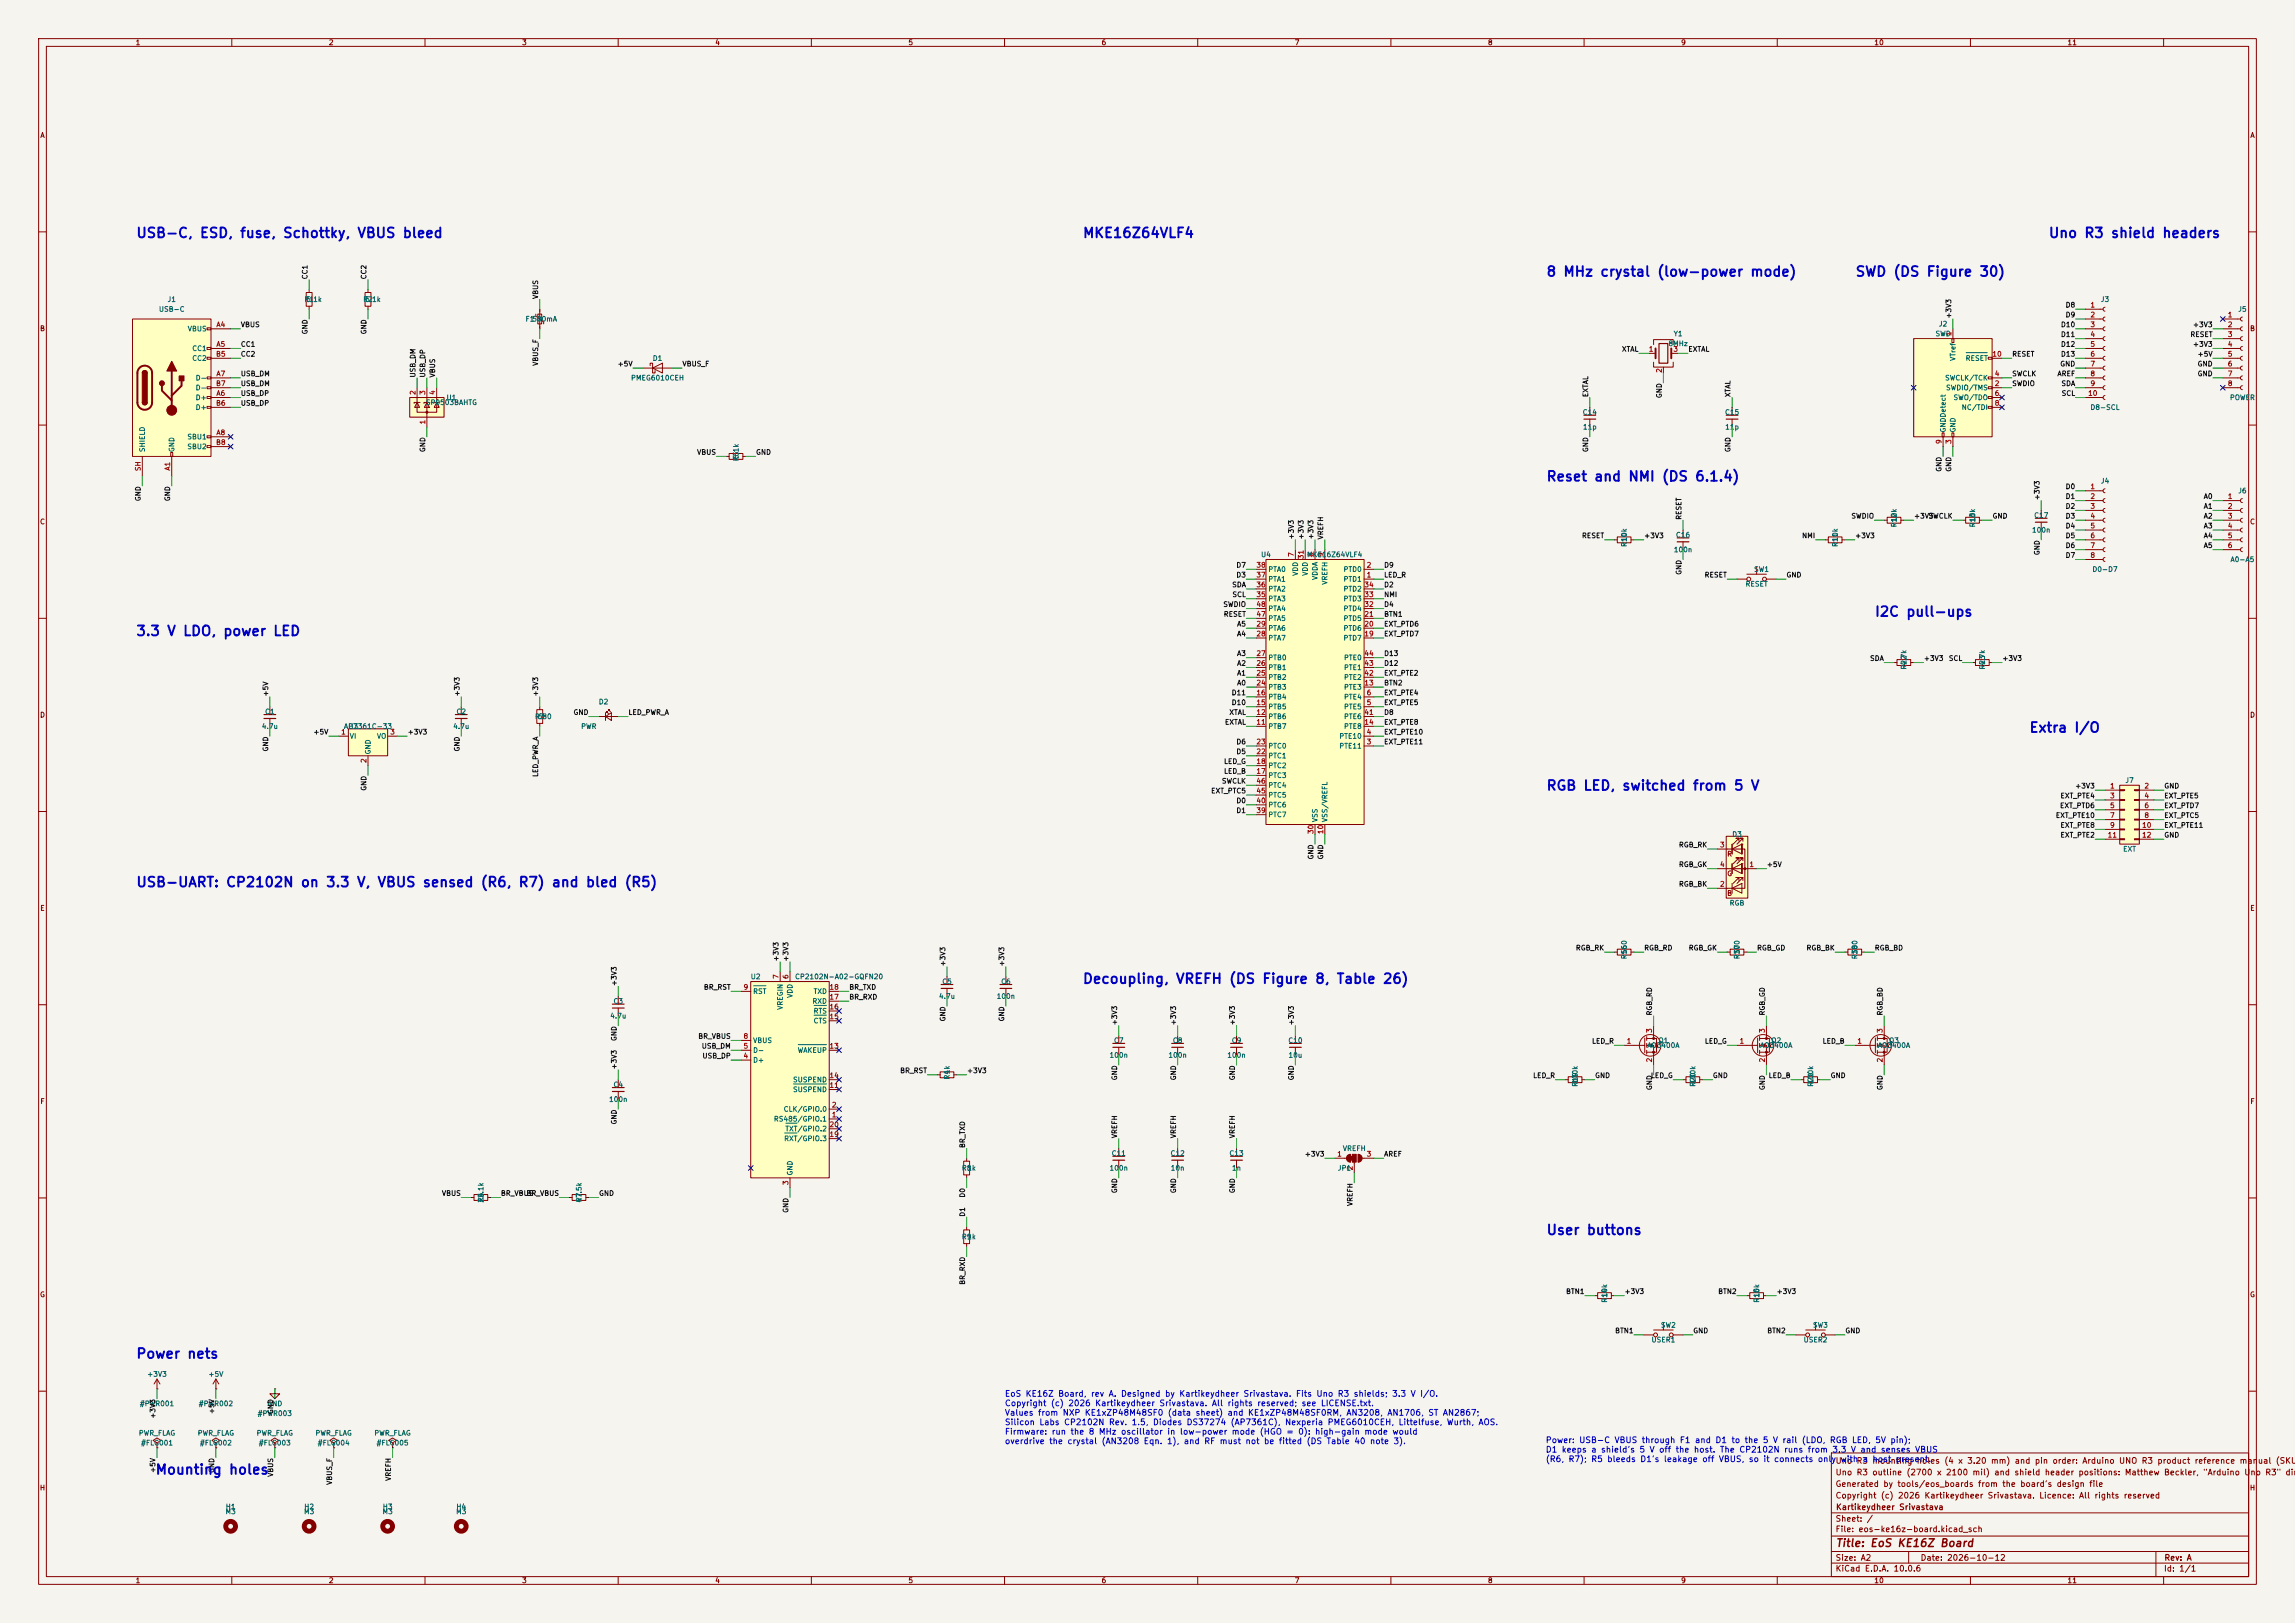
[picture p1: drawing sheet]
<svg xmlns="http://www.w3.org/2000/svg" width="594mm" height="420mm" viewBox="0 0 594 420" stroke-linecap="round" stroke-linejoin="round" font-family="sans-serif">
<defs><g id="words">
<g font-size="2.5" fill="#0000c2">
<text x="35.1" y="62.2">USB-C, ESD, fuse, Schottky, VBUS bleed</text>
<text x="280.1" y="62.2">MKE16Z64VLF4</text>
<text x="530.1" y="62.2">Uno R3 shield headers</text>
<text x="400.1" y="72.2">8 MHz crystal (low-power mode)</text>
<text x="480.1" y="72.2">SWD (DS Figure 30)</text>
<text x="400.1" y="125.2">Reset and NMI (DS 6.1.4)</text>
<text x="485.1" y="160.2">I2C pull-ups</text>
<text x="35.1" y="165.2">3.3 V LDO, power LED</text>
<text x="525.1" y="190.2">Extra I/O</text>
<text x="400.1" y="205.2">RGB LED, switched from 5 V</text>
<text x="35.1" y="230.2">USB-UART: CP2102N on 3.3 V, VBUS sensed (R6, R7) and bled (R5)</text>
<text x="280.1" y="255.2">Decoupling, VREFH (DS Figure 8, Table 26)</text>
<text x="400.1" y="320.2">User buttons</text>
<text x="35.1" y="352.2">Power nets</text>
<text x="40.1" y="382.2">Mounting holes</text>
</g>
<text font-size="2" fill="#840000" x="475" y="400.8">Title: EoS KE16Z Board</text>
<g font-size="1.5" fill="#0000c2">
<text x="259.9" y="361.8">EoS KE16Z Board, rev A. Designed by Kartikeydheer Srivastava. Fits Uno R3 shields; 3.3 V I/O.</text>
<text x="259.9" y="364.3">Copyright (c) 2026 Kartikeydheer Srivastava. All rights reserved; see LICENSE.txt.</text>
<text x="259.9" y="366.7">Values from NXP KE1xZP48M48SF0 (data sheet) and KE1xZP48M48SF0RM, AN3208, AN1706, ST AN2867;</text>
<text x="259.9" y="369.2">Silicon Labs CP2102N Rev. 1.5, Diodes DS37274 (AP7361C), Nexperia PMEG6010CEH, Littelfuse, Wurth, AOS.</text>
<text x="259.9" y="371.6">Firmware: run the 8 MHz oscillator in low-power mode (HGO = 0): high-gain mode would</text>
<text x="259.9" y="374.1">overdrive the crystal (AN3208 Eqn. 1), and RF must not be fitted (DS Table 40 note 3).</text>
<text x="399.9" y="373.8">Power: USB-C VBUS through F1 and D1 to the 5 V rail (LDO, RGB LED, 5V pin);</text>
<text x="399.9" y="376.3">D1 keeps a shield's 5 V off the host. The CP2102N runs from</text>
<text x="474.1" y="376.3">3.3 V and senses VBUS</text>
<text x="399.9" y="378.7">(R6, R7); R5 bleeds D1's leakage off VBUS, so it connects only with a host present.</text>
</g>
<g font-size="1.5" fill="#840000">
<text x="475" y="382.1">Uno R3 outline (2700 x 2100 mil) and shield header positions: Matthew Beckler, &quot;Arduino Uno R3&quot; dim</text>
<text x="475" y="379.1">Uno R3 mounting holes (4 x 3.20 mm) and pin order: Arduino UNO R3 product reference manual (SKU</text>
<text x="475" y="388.1">Copyright (c) 2026 Kartikeydheer Srivastava. Licence: All rights reserved</text>
<text x="475" y="385.1">Generated by tools/eos_boards from the board's design file</text>
<text x="475" y="394.1">Sheet: /</text>
<text x="475.1" y="391.1">Kartikeydheer Srivastava</text>
<text x="475" y="396.8">File: eos-ke16z-board.kicad_sch</text>
<text x="475" y="407">KiCad E.D.A. 10.0.6</text>
<text x="475" y="404.2">Size: A2</text>
<text x="497" y="404.2">Date: 2026-10-12</text>
<text x="560" y="407">Id: 1/1</text>
<text x="560.1" y="404.2">Rev: A</text>
</g>
<g font-size="1.3" fill="#840000">
<text x="35" y="12">1</text>
<text x="85" y="12">2</text>
<text x="135" y="12">3</text>
<text x="185" y="12">4</text>
<text x="235" y="12">5</text>
<text x="285" y="12">6</text>
<text x="335" y="12">7</text>
<text x="385" y="12">8</text>
<text x="435" y="12">9</text>
<text x="485" y="12">10</text>
<text x="535" y="12">11</text>
<text x="10.3" y="36">A</text>
<text x="582.3" y="36">A</text>
<text x="10.2" y="86">B</text>
<text x="582.2" y="86">B</text>
<text x="10.2" y="136">C</text>
<text x="582.2" y="136">C</text>
<text x="10.2" y="186">D</text>
<text x="582.2" y="186">D</text>
<text x="446.9" y="221.9">R</text>
<text x="446.9" y="227">G</text>
<text x="446.9" y="232.1">B</text>
<text x="10.3" y="236">E</text>
<text x="582.3" y="236">E</text>
<text x="10.3" y="286">F</text>
<text x="582.3" y="286">F</text>
<text x="10.2" y="336">G</text>
<text x="582.2" y="336">G</text>
<text x="10.2" y="386">H</text>
<text x="582.2" y="386">H</text>
<text x="35" y="410">1</text>
<text x="85" y="410">2</text>
<text x="135" y="410">3</text>
<text x="185" y="410">4</text>
<text x="235" y="410">5</text>
<text x="285" y="410">6</text>
<text x="335" y="410">7</text>
<text x="385" y="410">8</text>
<text x="435" y="410">9</text>
<text x="485" y="410">10</text>
<text x="535" y="410">11</text>
</g>
<g font-size="1.3" fill="#0f0f0f">
<text x="79.9" y="72.4" transform="rotate(-90 79.9 72.4)">CC1</text>
<text x="95.1" y="72.4" transform="rotate(-90 95.1 72.4)">CC2</text>
<text x="139.6" y="77.5" transform="rotate(-90 139.6 77.5)">VBUS</text>
<text x="505.3" y="82.6" transform="rotate(-90 505.3 82.6)">+3V3</text>
<text x="534.5" y="82.4">D9</text>
<text x="534.5" y="79.9">D8</text>
<text x="62.2" y="85">VBUS</text>
<text x="79.9" y="86.6" transform="rotate(-90 79.9 86.6)">GND</text>
<text x="95.1" y="86.6" transform="rotate(-90 95.1 86.6)">GND</text>
<text x="533.3" y="87.5">D11</text>
<text x="533.3" y="85">D10</text>
<text x="566.8" y="87.5">RESET</text>
<text x="567.5" y="85">+3V3</text>
<text x="62.2" y="90">CC1</text>
<text x="62.2" y="92.6">CC2</text>
<text x="139.6" y="94.8" transform="rotate(-90 139.6 94.8)">VBUS_F</text>
<text x="159.7" y="95.1">+5V</text>
<text x="176.5" y="95.1">VBUS_F</text>
<text x="419.7" y="91.3">XTAL</text>
<text x="436.9" y="91.3">EXTAL</text>
<text x="520.7" y="92.6">RESET</text>
<text x="533.1" y="95.1">GND</text>
<text x="533.3" y="92.6">D13</text>
<text x="533.3" y="90">D12</text>
<text x="567.5" y="90">+3V3</text>
<text x="568.7" y="92.6">+5V</text>
<text x="568.7" y="95.1">GND</text>
<text x="62.2" y="100.2">USB_DM</text>
<text x="62.2" y="97.7">USB_DM</text>
<text x="107.8" y="97.8" transform="rotate(-90 107.8 97.8)">USB_DM</text>
<text x="110.4" y="97.8" transform="rotate(-90 110.4 97.8)">USB_DP</text>
<text x="112.9" y="97.8" transform="rotate(-90 112.9 97.8)">VBUS</text>
<text x="520.7" y="97.7">SWCLK</text>
<text x="520.7" y="100.2">SWDIO</text>
<text x="532.4" y="97.7">AREF</text>
<text x="533.4" y="100.2">SDA</text>
<text x="568.7" y="97.7">GND</text>
<text x="62.2" y="105.3">USB_DP</text>
<text x="62.2" y="102.7">USB_DP</text>
<text x="411.4" y="102.9" transform="rotate(-90 411.4 102.9)">EXTAL</text>
<text x="430.4" y="103.2" transform="rotate(-90 430.4 103.2)">GND</text>
<text x="448.2" y="102.9" transform="rotate(-90 448.2 102.9)">XTAL</text>
<text x="533.5" y="102.7">SCL</text>
<text x="110.4" y="117.1" transform="rotate(-90 110.4 117.1)">GND</text>
<text x="180.3" y="118">VBUS</text>
<text x="195.6" y="118">GND</text>
<text x="411.4" y="117.1" transform="rotate(-90 411.4 117.1)">GND</text>
<text x="448.2" y="117.1" transform="rotate(-90 448.2 117.1)">GND</text>
<text x="502.8" y="122.2" transform="rotate(-90 502.8 122.2)">GND</text>
<text x="505.3" y="122.2" transform="rotate(-90 505.3 122.2)">GND</text>
<text x="36.7" y="129.8" transform="rotate(-90 36.7 129.8)">GND</text>
<text x="44.3" y="129.8" transform="rotate(-90 44.3 129.8)">GND</text>
<text x="528.2" y="129.6" transform="rotate(-90 528.2 129.6)">+3V3</text>
<text x="534.5" y="132">D2</text>
<text x="534.5" y="129.4">D1</text>
<text x="534.5" y="126.9">D0</text>
<text x="570.2" y="129.4">A0</text>
<text x="570.2" y="132">A1</text>
<text x="435.5" y="134.6" transform="rotate(-90 435.5 134.6)">RESET</text>
<text x="479" y="134.5">SWDIO</text>
<text x="495.3" y="134.5">+3V3</text>
<text x="499" y="134.5">SWCLK</text>
<text x="515.6" y="134.5">GND</text>
<text x="534.5" y="134.5">D3</text>
<text x="534.5" y="137">D4</text>
<text x="570.2" y="134.5">A2</text>
<text x="570.2" y="137">A3</text>
<text x="335.2" y="139.7" transform="rotate(-90 335.2 139.7)">+3V3</text>
<text x="337.7" y="139.7" transform="rotate(-90 337.7 139.7)">+3V3</text>
<text x="340.2" y="139.7" transform="rotate(-90 340.2 139.7)">+3V3</text>
<text x="342.8" y="139.7" transform="rotate(-90 342.8 139.7)">VREFH</text>
<text x="409.3" y="139.6">RESET</text>
<text x="425.4" y="139.6">+3V3</text>
<text x="466.3" y="139.6">NMI</text>
<text x="480" y="139.6">+3V3</text>
<text x="528.2" y="143.8" transform="rotate(-90 528.2 143.8)">GND</text>
<text x="534.5" y="139.6">D5</text>
<text x="534.5" y="142.1">D6</text>
<text x="570.2" y="139.6">A4</text>
<text x="570.2" y="142.1">A5</text>
<text x="319.9" y="149.7">D3</text>
<text x="319.9" y="147.2">D7</text>
<text x="358.1" y="147.2">D9</text>
<text x="358.1" y="149.7">LED_R</text>
<text x="435.5" y="148.9" transform="rotate(-90 435.5 148.9)">GND</text>
<text x="441.1" y="149.7">RESET</text>
<text x="462.3" y="149.7">GND</text>
<text x="534.5" y="144.7">D7</text>
<text x="318.8" y="152.3">SDA</text>
<text x="318.8" y="154.8">SCL</text>
<text x="358.1" y="152.3">D2</text>
<text x="358.1" y="154.8">NMI</text>
<text x="316.5" y="157.4">SWDIO</text>
<text x="316.6" y="159.9">RESET</text>
<text x="358.1" y="159.9">BTN1</text>
<text x="358.1" y="157.4">D4</text>
<text x="320.1" y="165">A4</text>
<text x="320.1" y="162.4">A5</text>
<text x="358.1" y="162.4">EXT_PTD6</text>
<text x="358.1" y="165">EXT_PTD7</text>
<text x="320.1" y="172.6">A2</text>
<text x="320.1" y="170.1">A3</text>
<text x="358.1" y="170.1">D13</text>
<text x="358.1" y="172.6">D12</text>
<text x="483.9" y="171.3">SDA</text>
<text x="497.8" y="171.3">+3V3</text>
<text x="504.3" y="171.3">SCL</text>
<text x="518.1" y="171.3">+3V3</text>
<text x="320.1" y="177.7">A0</text>
<text x="320.1" y="175.1">A1</text>
<text x="358.1" y="175.1">EXT_PTE2</text>
<text x="358.1" y="177.7">BTN2</text>
<text x="69.7" y="180.4" transform="rotate(-90 69.7 180.4)">+5V</text>
<text x="119.3" y="180.4" transform="rotate(-90 119.3 180.4)">+3V3</text>
<text x="139.6" y="180.4" transform="rotate(-90 139.6 180.4)">+3V3</text>
<text x="148.3" y="185.3">GND</text>
<text x="162.5" y="185.3">LED_PWR_A</text>
<text x="318.1" y="185.3">XTAL</text>
<text x="318.7" y="182.8">D10</text>
<text x="318.7" y="180.2">D11</text>
<text x="358.1" y="180.2">EXT_PTE4</text>
<text x="358.1" y="182.8">EXT_PTE5</text>
<text x="358.1" y="185.3">D8</text>
<text x="81" y="190.4">+5V</text>
<text x="105.4" y="190.4">+3V3</text>
<text x="316.9" y="187.8">EXTAL</text>
<text x="358.1" y="187.8">EXT_PTE8</text>
<text x="358.1" y="190.4">EXT_PTE10</text>
<text x="69.7" y="194.6" transform="rotate(-90 69.7 194.6)">GND</text>
<text x="119.3" y="194.6" transform="rotate(-90 119.3 194.6)">GND</text>
<text x="316.7" y="198">LED_G</text>
<text x="319.9" y="195.5">D5</text>
<text x="319.9" y="192.9">D6</text>
<text x="358.1" y="192.9">EXT_PTE11</text>
<text x="139.6" y="201.2" transform="rotate(-90 139.6 201.2)">LED_PWR_A</text>
<text x="316.1" y="203.1">SWCLK</text>
<text x="316.7" y="200.5">LED_B</text>
<text x="95.1" y="204.8" transform="rotate(-90 95.1 204.8)">GND</text>
<text x="313.3" y="205.6">EXT_PTC5</text>
<text x="319.9" y="208.2">D0</text>
<text x="533.1" y="209.4">EXT_PTD6</text>
<text x="533.2" y="206.9">EXT_PTE4</text>
<text x="537" y="204.3">+3V3</text>
<text x="560" y="204.3">GND</text>
<text x="560" y="206.9">EXT_PTE5</text>
<text x="560" y="209.4">EXT_PTD7</text>
<text x="319.9" y="210.7">D1</text>
<text x="532" y="212">EXT_PTE10</text>
<text x="533.2" y="214.5">EXT_PTE8</text>
<text x="560" y="212">EXT_PTC5</text>
<text x="560" y="214.5">EXT_PTE11</text>
<text x="434.4" y="219.6">RGB_RK</text>
<text x="533.2" y="217">EXT_PTE2</text>
<text x="560" y="217">GND</text>
<text x="340.2" y="222.5" transform="rotate(-90 340.2 222.5)">GND</text>
<text x="342.8" y="222.5" transform="rotate(-90 342.8 222.5)">GND</text>
<text x="434.4" y="224.7">RGB_GK</text>
<text x="457.2" y="224.7">+5V</text>
<text x="434.4" y="229.7">RGB_BK</text>
<text x="201.8" y="248.9" transform="rotate(-90 201.8 248.9)">+3V3</text>
<text x="204.3" y="248.9" transform="rotate(-90 204.3 248.9)">+3V3</text>
<text x="245" y="250.2" transform="rotate(-90 245 250.2)">+3V3</text>
<text x="260.2" y="250.2" transform="rotate(-90 260.2 250.2)">+3V3</text>
<text x="407.7" y="246.3">RGB_RK</text>
<text x="425.4" y="246.3">RGB_RD</text>
<text x="437" y="246.3">RGB_GK</text>
<text x="454.6" y="246.3">RGB_GD</text>
<text x="467.4" y="246.3">RGB_BK</text>
<text x="485.1" y="246.3">RGB_BD</text>
<text x="159.9" y="255.3" transform="rotate(-90 159.9 255.3)">+3V3</text>
<text x="182" y="256.4">BR_RST</text>
<text x="219.7" y="256.4">BR_TXD</text>
<text x="219.7" y="259">BR_RXD</text>
<text x="427.9" y="262.9" transform="rotate(-90 427.9 262.9)">RGB_RD</text>
<text x="457.1" y="262.9" transform="rotate(-90 457.1 262.9)">RGB_GD</text>
<text x="487.6" y="262.9" transform="rotate(-90 487.6 262.9)">RGB_BD</text>
<text x="159.9" y="269.5" transform="rotate(-90 159.9 269.5)">GND</text>
<text x="180.6" y="269.1">BR_VBUS</text>
<text x="245" y="264.4" transform="rotate(-90 245 264.4)">GND</text>
<text x="260.2" y="264.4" transform="rotate(-90 260.2 264.4)">GND</text>
<text x="289.4" y="265.5" transform="rotate(-90 289.4 265.5)">+3V3</text>
<text x="304.7" y="265.5" transform="rotate(-90 304.7 265.5)">+3V3</text>
<text x="319.9" y="265.5" transform="rotate(-90 319.9 265.5)">+3V3</text>
<text x="335.2" y="265.5" transform="rotate(-90 335.2 265.5)">+3V3</text>
<text x="181.5" y="271.7">USB_DM</text>
<text x="181.7" y="274.2">USB_DP</text>
<text x="411.9" y="270.4">LED_R</text>
<text x="441.1" y="270.4">LED_G</text>
<text x="471.6" y="270.4">LED_B</text>
<text x="159.9" y="276.9" transform="rotate(-90 159.9 276.9)">+3V3</text>
<text x="232.8" y="278">BR_RST</text>
<text x="250.2" y="278">+3V3</text>
<text x="289.4" y="279.7" transform="rotate(-90 289.4 279.7)">GND</text>
<text x="304.7" y="279.7" transform="rotate(-90 304.7 279.7)">GND</text>
<text x="319.9" y="279.7" transform="rotate(-90 319.9 279.7)">GND</text>
<text x="335.2" y="279.7" transform="rotate(-90 335.2 279.7)">GND</text>
<text x="396.7" y="279.3">LED_R</text>
<text x="412.7" y="279.3">GND</text>
<text x="427.2" y="279.3">LED_G</text>
<text x="443.2" y="279.3">GND</text>
<text x="457.6" y="279.3">LED_B</text>
<text x="473.7" y="279.3">GND</text>
<text x="427.9" y="282.2" transform="rotate(-90 427.9 282.2)">GND</text>
<text x="457.1" y="282.2" transform="rotate(-90 457.1 282.2)">GND</text>
<text x="487.6" y="282.2" transform="rotate(-90 487.6 282.2)">GND</text>
<text x="159.9" y="291.1" transform="rotate(-90 159.9 291.1)">GND</text>
<text x="250.1" y="297.2" transform="rotate(-90 250.1 297.2)">BR_TXD</text>
<text x="289.4" y="294.7" transform="rotate(-90 289.4 294.7)">VREFH</text>
<text x="304.7" y="294.7" transform="rotate(-90 304.7 294.7)">VREFH</text>
<text x="319.9" y="294.7" transform="rotate(-90 319.9 294.7)">VREFH</text>
<text x="337.6" y="299.6">+3V3</text>
<text x="358.1" y="299.6">AREF</text>
<text x="114.3" y="309.8">VBUS</text>
<text x="129.5" y="309.8">BR_VBUS</text>
<text x="136.1" y="309.8">BR_VBUS</text>
<text x="154.9" y="309.8">GND</text>
<text x="250.1" y="310" transform="rotate(-90 250.1 310)">D0</text>
<text x="289.4" y="308.9" transform="rotate(-90 289.4 308.9)">GND</text>
<text x="304.7" y="308.9" transform="rotate(-90 304.7 308.9)">GND</text>
<text x="319.9" y="308.9" transform="rotate(-90 319.9 308.9)">GND</text>
<text x="204.3" y="314" transform="rotate(-90 204.3 314)">GND</text>
<text x="250.1" y="315" transform="rotate(-90 250.1 315)">D1</text>
<text x="350.4" y="312.2" transform="rotate(-90 350.4 312.2)">VREFH</text>
<text x="250.1" y="332.6" transform="rotate(-90 250.1 332.6)">BR_RXD</text>
<text x="405.2" y="335.2">BTN1</text>
<text x="420.3" y="335.2">+3V3</text>
<text x="444.6" y="335.2">BTN2</text>
<text x="459.7" y="335.2">+3V3</text>
<text x="417.9" y="345.3">BTN1</text>
<text x="438.1" y="345.3">GND</text>
<text x="457.3" y="345.3">BTN2</text>
<text x="477.5" y="345.3">GND</text>
<text x="40.5" y="367.3" transform="rotate(-90 40.5 367.3)">+3V3</text>
<text x="55.8" y="366" transform="rotate(-90 55.8 366)">+5V</text>
<text x="71" y="366" transform="rotate(-90 71 366)">GND</text>
<text x="40.5" y="381.3" transform="rotate(-90 40.5 381.3)">+5V</text>
<text x="55.8" y="381.3" transform="rotate(-90 55.8 381.3)">GND</text>
<text x="71" y="382.3" transform="rotate(-90 71 382.3)">VBUS</text>
<text x="101.5" y="383.3" transform="rotate(-90 101.5 383.3)">VREFH</text>
<text x="86.2" y="384.4" transform="rotate(-90 86.2 384.4)">VBUS_F</text>
</g>
<g font-size="1.3" fill="#006464">
<text x="41" y="81">USB-C</text>
<text x="43.2" y="78.4">J1</text>
<text x="78.6" y="78.4">R1</text>
<text x="79.1" y="78.4">5.1k</text>
<text x="93.9" y="78.4">R2</text>
<text x="94.4" y="78.4">5.1k</text>
<text x="135.9" y="83.5">F1</text>
<text x="137.6" y="83.5">500mA</text>
<text x="543.6" y="78.4">J3</text>
<text x="579.2" y="81">J5</text>
<text x="48.5" y="86.1">VBUS</text>
<text x="431.7" y="89.9">8MHz</text>
<text x="433.1" y="87.3">Y1</text>
<text x="500.8" y="87.3">SWD</text>
<text x="501.7" y="84.8">J2</text>
<text x="49.6" y="91.1">CC1</text>
<text x="49.6" y="93.7">CC2</text>
<text x="168.8" y="93.7">D1</text>
<text x="506.4" y="93.5" transform="rotate(-90 506.4 93.5)">VTref</text>
<text x="508.6" y="93.7">RESET</text>
<text x="50.5" y="98.8">D-</text>
<text x="50.5" y="101.3">D-</text>
<text x="163.2" y="98.8">PMEG6010CEH</text>
<text x="503.3" y="98.8">SWCLK/TCK</text>
<text x="503.6" y="101.3">SWDIO/TMS</text>
<text x="50.5" y="103.8">D+</text>
<text x="50.5" y="106.4">D+</text>
<text x="110.1" y="105.1">SP0503BAHTG</text>
<text x="115.4" y="103.8">U1</text>
<text x="409.5" y="107.6">C14</text>
<text x="446.3" y="107.6">C15</text>
<text x="505.5" y="103.8">SWO/TDO</text>
<text x="507.6" y="106.4">NC/TDI</text>
<text x="540.9" y="106.4">D8-SCL</text>
<text x="577" y="103.8">POWER</text>
<text x="48.3" y="114">SBU1</text>
<text x="409.6" y="111.5">11p</text>
<text x="446.4" y="111.5">11p</text>
<text x="503.9" y="112" transform="rotate(-90 503.9 112)">GNDDetect</text>
<text x="506.4" y="112" transform="rotate(-90 506.4 112)">GND</text>
<text x="37.8" y="117.1" transform="rotate(-90 37.8 117.1)">SHIELD</text>
<text x="45.4" y="117.1" transform="rotate(-90 45.4 117.1)">GND</text>
<text x="48.3" y="116.5">SBU2</text>
<text x="191.5" y="119.5" transform="rotate(-90 191.5 119.5)">R5</text>
<text x="191.5" y="119" transform="rotate(-90 191.5 119)">5.1k</text>
<text x="543.6" y="125.4">J4</text>
<text x="579.2" y="128">J6</text>
<text x="491.2" y="136.6" transform="rotate(-90 491.2 136.6)">R12</text>
<text x="491.2" y="135.2" transform="rotate(-90 491.2 135.2)">10k</text>
<text x="511.5" y="136.6" transform="rotate(-90 511.5 136.6)">R13</text>
<text x="511.5" y="135.2" transform="rotate(-90 511.5 135.2)">10k</text>
<text x="526.3" y="134.3">C17</text>
<text x="421.3" y="141.7" transform="rotate(-90 421.3 141.7)">R10</text>
<text x="421.3" y="140.3" transform="rotate(-90 421.3 140.3)">10k</text>
<text x="433.1" y="143.2">100n</text>
<text x="433.6" y="139.4">C16</text>
<text x="475.9" y="141.7" transform="rotate(-90 475.9 141.7)">R11</text>
<text x="475.9" y="140.3" transform="rotate(-90 475.9 140.3)">10k</text>
<text x="525.8" y="138.1">100n</text>
<text x="326.3" y="144.5">U4</text>
<text x="328.1" y="148.3">PTA0</text>
<text x="336.2" y="149.1" transform="rotate(-90 336.2 149.1)">VDD</text>
<text x="338.1" y="144.5">MKE16Z64VLF4</text>
<text x="338.8" y="149.1" transform="rotate(-90 338.8 149.1)">VDD</text>
<text x="347.6" y="148.3">PTD0</text>
<text x="453.9" y="148.3">SW1</text>
<text x="541.4" y="148.3">D0-D7</text>
<text x="577.2" y="145.7">A0-A5</text>
<text x="328.1" y="155.9">PTA3</text>
<text x="328.1" y="153.4">PTA2</text>
<text x="328.1" y="150.8">PTA1</text>
<text x="341.3" y="150.2" transform="rotate(-90 341.3 150.2)">VDDA</text>
<text x="343.9" y="151.4" transform="rotate(-90 343.9 151.4)">VREFH</text>
<text x="347.6" y="150.8">PTD1</text>
<text x="347.6" y="155.9">PTD3</text>
<text x="347.6" y="153.4">PTD2</text>
<text x="451.7" y="152.1">RESET</text>
<text x="328.1" y="161">PTA5</text>
<text x="328.1" y="158.4">PTA4</text>
<text x="347.6" y="161">PTD5</text>
<text x="347.6" y="158.4">PTD4</text>
<text x="328.1" y="166.1">PTA7</text>
<text x="328.1" y="163.5">PTA6</text>
<text x="347.6" y="166.1">PTD7</text>
<text x="347.6" y="163.5">PTD6</text>
<text x="328.1" y="173.7">PTB1</text>
<text x="328.1" y="171.1">PTB0</text>
<text x="347.7" y="173.7">PTE1</text>
<text x="347.7" y="171.1">PTE0</text>
<text x="493.7" y="173.4" transform="rotate(-90 493.7 173.4)">R22</text>
<text x="493.7" y="172.3" transform="rotate(-90 493.7 172.3)">4.7k</text>
<text x="514" y="173.4" transform="rotate(-90 514 173.4)">R23</text>
<text x="514" y="172.3" transform="rotate(-90 514 172.3)">4.7k</text>
<text x="328.1" y="178.8">PTB3</text>
<text x="328.1" y="176.2">PTB2</text>
<text x="347.7" y="178.8">PTE3</text>
<text x="347.7" y="176.2">PTE2</text>
<text x="68.5" y="185.1">C1</text>
<text x="118" y="185.1">C2</text>
<text x="154.8" y="182.6">D2</text>
<text x="328.1" y="183.8">PTB5</text>
<text x="328.1" y="181.3">PTB4</text>
<text x="347.7" y="183.8">PTE5</text>
<text x="347.7" y="181.3">PTE4</text>
<text x="67.6" y="188.9">4.7u</text>
<text x="88.9" y="188.9">AP7361C-33</text>
<text x="90" y="188.9">U3</text>
<text x="90.4" y="191.5">VI</text>
<text x="97.4" y="191.5">VO</text>
<text x="117.2" y="188.9">4.7u</text>
<text x="138.3" y="186.4">R3</text>
<text x="139" y="186.4">680</text>
<text x="150.3" y="188.9">PWR</text>
<text x="328.1" y="188.9">PTB7</text>
<text x="328.1" y="186.4">PTB6</text>
<text x="346.5" y="191.5">PTE10</text>
<text x="347.7" y="188.9">PTE8</text>
<text x="347.7" y="186.4">PTE6</text>
<text x="96.2" y="195.4" transform="rotate(-90 96.2 195.4)">GND</text>
<text x="328.1" y="196.5">PTC1</text>
<text x="328.1" y="194">PTC0</text>
<text x="346.5" y="194">PTE11</text>
<text x="328.1" y="201.6">PTC3</text>
<text x="328.1" y="199.1">PTC2</text>
<text x="550" y="202.9">J7</text>
<text x="328.1" y="209.2">PTC6</text>
<text x="328.1" y="206.7">PTC5</text>
<text x="328.1" y="204.2">PTC4</text>
<text x="328.1" y="211.8">PTC7</text>
<text x="341.3" y="212.9" transform="rotate(-90 341.3 212.9)">VSS</text>
<text x="343.9" y="212.9" transform="rotate(-90 343.9 212.9)">VSS/VREFL</text>
<text x="448.2" y="216.9">D3</text>
<text x="549.4" y="220.7">EXT</text>
<text x="447.5" y="234.6">RGB</text>
<text x="421.3" y="248.4" transform="rotate(-90 421.3 248.4)">R160</text>
<text x="421.3" y="247.1" transform="rotate(-90 421.3 247.1)">5</text>
<text x="450.5" y="248.4" transform="rotate(-90 450.5 248.4)">R17</text>
<text x="450.5" y="247.1" transform="rotate(-90 450.5 247.1)">300</text>
<text x="481" y="248.4" transform="rotate(-90 481 248.4)">R18</text>
<text x="481" y="247.1" transform="rotate(-90 481 247.1)">300</text>
<text x="194.2" y="253.7">U2</text>
<text x="194.8" y="257.5">RST</text>
<text x="205.6" y="253.7">CP2102N-A02-GQFN20</text>
<text x="210.4" y="257.5">TXD</text>
<text x="243.7" y="255">C5</text>
<text x="259" y="255">C6</text>
<text x="157.8" y="263.9">4.7u</text>
<text x="158.7" y="260">C3</text>
<text x="202.9" y="261.4" transform="rotate(-90 202.9 261.4)">VREGIN</text>
<text x="205.4" y="258.4" transform="rotate(-90 205.4 258.4)">VDD</text>
<text x="210.1" y="260">RXD</text>
<text x="210.4" y="262.6">RTS</text>
<text x="242.9" y="258.8">4.7u</text>
<text x="257.8" y="258.8">100n</text>
<text x="210.4" y="265.1">CTS</text>
<text x="194.8" y="275.3">D+</text>
<text x="194.8" y="272.7">D-</text>
<text x="194.8" y="270.2">VBUS</text>
<text x="206.3" y="272.7">WAKEUP</text>
<text x="287" y="274">100n</text>
<text x="288.2" y="270.2">C7</text>
<text x="302.3" y="274">100n</text>
<text x="303.4" y="270.2">C8</text>
<text x="317.5" y="274">100n</text>
<text x="318.7" y="270.2">C9</text>
<text x="333.3" y="270.2">C10</text>
<text x="333.4" y="274">10u</text>
<text x="426.2" y="271.5">AO3400A</text>
<text x="429.1" y="270.2">Q1</text>
<text x="455.4" y="271.5">AO3400A</text>
<text x="458.3" y="270.2">Q2</text>
<text x="485.9" y="271.5">AO3400A</text>
<text x="488.8" y="270.2">Q3</text>
<text x="158.7" y="281.6">C4</text>
<text x="205.1" y="280.4">SUSPEND</text>
<text x="246.1" y="279.5" transform="rotate(-90 246.1 279.5)">R4</text>
<text x="246.1" y="278.1" transform="rotate(-90 246.1 278.1)">1k</text>
<text x="408.6" y="281.4" transform="rotate(-90 408.6 281.4)">R19</text>
<text x="408.6" y="280.6" transform="rotate(-90 408.6 280.6)">100k</text>
<text x="439.1" y="281.4" transform="rotate(-90 439.1 281.4)">R20</text>
<text x="439.1" y="280.6" transform="rotate(-90 439.1 280.6)">100k</text>
<text x="469.6" y="281.4" transform="rotate(-90 469.6 281.4)">R21</text>
<text x="469.6" y="280.6" transform="rotate(-90 469.6 280.6)">100k</text>
<text x="157.5" y="285.4">100n</text>
<text x="202.7" y="288">CLK/GPIO.0</text>
<text x="205.1" y="282.9">SUSPEND</text>
<text x="200.2" y="290.5">RS485/GPIO.1</text>
<text x="203.1" y="293.1">TXT/GPIO.2</text>
<text x="202.8" y="295.6">RXT/GPIO.3</text>
<text x="287.6" y="299.4">C11</text>
<text x="302.8" y="299.4">C12</text>
<text x="318.1" y="299.4">C13</text>
<text x="347.4" y="298.1">VREFH</text>
<text x="205.4" y="304.3" transform="rotate(-90 205.4 304.3)">GND</text>
<text x="248.8" y="303.2">R8</text>
<text x="250.2" y="303.2">1k</text>
<text x="287" y="303.2">100n</text>
<text x="302.9" y="303.2">10n</text>
<text x="318.7" y="303.2">1n</text>
<text x="346.1" y="303.2">JP1</text>
<text x="125.4" y="311.4" transform="rotate(-90 125.4 311.4)">22.1k</text>
<text x="125.4" y="311.2" transform="rotate(-90 125.4 311.2)">R6</text>
<text x="150.8" y="311.4" transform="rotate(-90 150.8 311.4)">47.5k</text>
<text x="150.8" y="311.2" transform="rotate(-90 150.8 311.2)">R7</text>
<text x="248.8" y="321">R9</text>
<text x="250.2" y="321">1k</text>
<text x="416.3" y="335.9" transform="rotate(-90 416.3 335.9)">10k</text>
<text x="455.6" y="335.9" transform="rotate(-90 455.6 335.9)">10k</text>
<text x="416.3" y="337.3" transform="rotate(-90 416.3 337.3)">R14</text>
<text x="455.6" y="337.3" transform="rotate(-90 455.6 337.3)">R15</text>
<text x="427.3" y="347.7">USER1</text>
<text x="429.7" y="343.9">SW2</text>
<text x="466.7" y="347.7">USER2</text>
<text x="469.1" y="343.9">SW3</text>
<text x="38" y="356.6">+3V3</text>
<text x="53.8" y="356.6">+5V</text>
<text x="36.1" y="364.2">#PWR001</text>
<text x="51.3" y="364.2">#PWR002</text>
<text x="69.1" y="364.2">GND</text>
<text x="35.8" y="371.8">PWR_FLAG</text>
<text x="51" y="371.8">PWR_FLAG</text>
<text x="66.3" y="371.8">PWR_FLAG</text>
<text x="66.5" y="366.7">#PWR003</text>
<text x="81.5" y="371.8">PWR_FLAG</text>
<text x="96.8" y="371.8">PWR_FLAG</text>
<text x="36.4" y="374.3">#FLG001</text>
<text x="51.6" y="374.3">#FLG002</text>
<text x="66.9" y="374.3">#FLG003</text>
<text x="82.1" y="374.3">#FLG004</text>
<text x="97.3" y="374.3">#FLG005</text>
<text x="58.2" y="392.1">M3</text>
<text x="58.3" y="390.9">H1</text>
<text x="78.6" y="392.1">M3</text>
<text x="78.6" y="390.9">H2</text>
<text x="98.9" y="392.1">M3</text>
<text x="98.9" y="390.9">H3</text>
<text x="117.9" y="392.1">M3</text>
<text x="118" y="390.9">H4</text>
</g>
<g font-size="1.3" fill="#a90000">
<text x="540.9" y="79.9">1</text>
<text x="540.9" y="82.4">2</text>
<text x="576.5" y="82.4">1</text>
<text x="55.9" y="85">A4</text>
<text x="505.3" y="87.1" transform="rotate(-90 505.3 87.1)">1</text>
<text x="540.9" y="85">3</text>
<text x="540.9" y="87.5">4</text>
<text x="576.5" y="85">2</text>
<text x="576.5" y="87.5">3</text>
<text x="55.8" y="92.6">B5</text>
<text x="55.9" y="90">A5</text>
<text x="426.6" y="91.3">1</text>
<text x="433" y="91.3">3</text>
<text x="515.6" y="92.6">10</text>
<text x="540.9" y="90">5</text>
<text x="540.9" y="92.6">6</text>
<text x="540.9" y="95.1">7</text>
<text x="576.5" y="90">4</text>
<text x="576.5" y="92.6">5</text>
<text x="576.5" y="95.1">6</text>
<text x="55.8" y="100.2">B7</text>
<text x="55.9" y="97.7">A7</text>
<text x="430.4" y="96.6" transform="rotate(-90 430.4 96.6)">2</text>
<text x="516.2" y="100.2">2</text>
<text x="516.2" y="97.7">4</text>
<text x="540.9" y="97.7">8</text>
<text x="540.9" y="100.2">9</text>
<text x="576.5" y="97.7">7</text>
<text x="576.5" y="100.2">8</text>
<text x="55.8" y="105.3">B6</text>
<text x="55.9" y="102.7">A6</text>
<text x="107.8" y="102.3" transform="rotate(-90 107.8 102.3)">2</text>
<text x="110.4" y="102.3" transform="rotate(-90 110.4 102.3)">3</text>
<text x="112.9" y="102.3" transform="rotate(-90 112.9 102.3)">4</text>
<text x="516.2" y="102.7">6</text>
<text x="516.2" y="105.3">8</text>
<text x="540.3" y="102.7">10</text>
<text x="55.9" y="112.9">A8</text>
<text x="110.4" y="110" transform="rotate(-90 110.4 110)">1</text>
<text x="55.8" y="115.4">B8</text>
<text x="502.8" y="115" transform="rotate(-90 502.8 115)">9</text>
<text x="505.3" y="115" transform="rotate(-90 505.3 115)">3</text>
<text x="36.7" y="122" transform="rotate(-90 36.7 122)">SH</text>
<text x="44.3" y="121.9" transform="rotate(-90 44.3 121.9)">A1</text>
<text x="540.9" y="126.9">1</text>
<text x="540.9" y="129.4">2</text>
<text x="540.9" y="131.9">3</text>
<text x="576.5" y="129.4">1</text>
<text x="576.5" y="131.9">2</text>
<text x="540.9" y="134.5">4</text>
<text x="540.9" y="137">5</text>
<text x="576.5" y="134.5">3</text>
<text x="576.5" y="137">4</text>
<text x="540.9" y="139.6">6</text>
<text x="540.9" y="142.1">7</text>
<text x="576.5" y="139.6">5</text>
<text x="576.5" y="142.1">6</text>
<text x="325.1" y="149.7">37</text>
<text x="325.1" y="147.2">38</text>
<text x="335.1" y="144.2" transform="rotate(-90 335.1 144.2)">7</text>
<text x="337.7" y="144.8" transform="rotate(-90 337.7 144.8)">31</text>
<text x="340.2" y="144.2" transform="rotate(-90 340.2 144.2)">8</text>
<text x="342.8" y="144.2" transform="rotate(-90 342.8 144.2)">9</text>
<text x="353.6" y="149.7">1</text>
<text x="353.6" y="147.2">2</text>
<text x="540.9" y="144.6">8</text>
<text x="325.1" y="154.8">35</text>
<text x="325.1" y="152.3">36</text>
<text x="353" y="154.8">33</text>
<text x="353" y="152.3">34</text>
<text x="325.1" y="159.9">47</text>
<text x="325.1" y="157.3">48</text>
<text x="353" y="159.9">21</text>
<text x="353" y="157.3">32</text>
<text x="325.1" y="165">28</text>
<text x="325.1" y="162.4">29</text>
<text x="353" y="165">19</text>
<text x="353" y="162.4">20</text>
<text x="325.1" y="172.6">26</text>
<text x="325.1" y="170">27</text>
<text x="353" y="172.6">43</text>
<text x="353" y="170">44</text>
<text x="325.1" y="177.7">24</text>
<text x="325.1" y="175.1">25</text>
<text x="353" y="177.7">13</text>
<text x="353" y="175.1">42</text>
<text x="325.1" y="185.3">12</text>
<text x="325.1" y="182.7">15</text>
<text x="325.1" y="180.2">16</text>
<text x="353" y="185.3">41</text>
<text x="353.6" y="182.7">5</text>
<text x="353.6" y="180.2">6</text>
<text x="88.2" y="190.4">1</text>
<text x="100.9" y="190.4">3</text>
<text x="325.1" y="187.8">11</text>
<text x="353" y="187.8">14</text>
<text x="353.6" y="190.4">4</text>
<text x="95.1" y="197.6" transform="rotate(-90 95.1 197.6)">2</text>
<text x="325.1" y="198">18</text>
<text x="325.1" y="195.4">22</text>
<text x="325.1" y="192.9">23</text>
<text x="353.6" y="192.9">3</text>
<text x="325.1" y="200.5">17</text>
<text x="325.1" y="203.1">46</text>
<text x="325.1" y="208.1">40</text>
<text x="325.1" y="205.6">45</text>
<text x="546" y="204.3">1</text>
<text x="546" y="206.9">3</text>
<text x="546" y="209.4">5</text>
<text x="554.9" y="204.3">2</text>
<text x="554.9" y="206.9">4</text>
<text x="554.9" y="209.4">6</text>
<text x="325.1" y="210.7">39</text>
<text x="340.2" y="216" transform="rotate(-90 340.2 216)">30</text>
<text x="342.8" y="216" transform="rotate(-90 342.8 216)">10</text>
<text x="546" y="212">7</text>
<text x="546" y="214.5">9</text>
<text x="554.3" y="214.5">10</text>
<text x="554.9" y="212">8</text>
<text x="445" y="219.6">3</text>
<text x="545.4" y="217">11</text>
<text x="554.3" y="217">12</text>
<text x="445" y="224.7">4</text>
<text x="452.7" y="224.7">1</text>
<text x="445" y="229.7">2</text>
<text x="192.3" y="256.4">9</text>
<text x="201.8" y="253.5" transform="rotate(-90 201.8 253.5)">7</text>
<text x="204.3" y="253.5" transform="rotate(-90 204.3 253.5)">6</text>
<text x="214.6" y="256.4">18</text>
<text x="214.6" y="261.5">16</text>
<text x="214.6" y="258.9">17</text>
<text x="192.3" y="269.1">8</text>
<text x="214.6" y="264">15</text>
<text x="427.9" y="267.4" transform="rotate(-90 427.9 267.4)">3</text>
<text x="457.1" y="267.4" transform="rotate(-90 457.1 267.4)">3</text>
<text x="487.5" y="267.4" transform="rotate(-90 487.5 267.4)">3</text>
<text x="192.3" y="274.2">4</text>
<text x="192.3" y="271.6">5</text>
<text x="214.6" y="271.6">13</text>
<text x="420.9" y="270.4">1</text>
<text x="427.9" y="275.1" transform="rotate(-90 427.9 275.1)">2</text>
<text x="450.1" y="270.4">1</text>
<text x="457.1" y="275.1" transform="rotate(-90 457.1 275.1)">2</text>
<text x="480.6" y="270.4">1</text>
<text x="487.5" y="275.1" transform="rotate(-90 487.5 275.1)">2</text>
<text x="214.6" y="281.8">11</text>
<text x="214.6" y="279.3">14</text>
<text x="215.2" y="286.9">2</text>
<text x="214.6" y="292">20</text>
<text x="215.2" y="289.4">1</text>
<text x="214.6" y="294.5">19</text>
<text x="346" y="299.6">1</text>
<text x="353.6" y="299.6">3</text>
<text x="350.4" y="303" transform="rotate(-90 350.4 303)">2</text>
<text x="204.3" y="306.8" transform="rotate(-90 204.3 306.8)">3</text>
</g>
</g></defs>
<path d="M0 0h594v420h-594z" fill="#f5f4ef" stroke="#f5f4ef" stroke-width=".26"/>
<g fill="none" stroke="#840000" stroke-width=".26">
<path d="M10 10h574v400h-574zM12 12h570v396h-570zM60 10v2M110 10v2M160 10v2M210 10v2M260 10v2M310 10v2M360 10v2M410 10v2M460 10v2M510 10v2"/>
<path d="M560 10v2M10 60h2M582 60h2M10 110h2M582 110h2M10 160h2M582 160h2M138.9 183.6h1.6v3.6h-1.6zM139.7 182.9v.7M139.7 187.2v.8M10 210h2M582 210h2"/>
<path d="M10 260h2M242.6 278.1h.7M243.3 277.4h3.6v1.5h-3.6zM246.9 278.1h.7M582 260h2M10 310h2M582 310h2M412.7 335.3h.8M413.5 334.5h3.6v1.5h-3.6zM417.1 335.3h.7M452.1 335.3h.8M452.9 334.5h3.5v1.5h-3.5z"/>
<path d="M456.4 335.3h.8M464.8 345.4h2.6M467.4 344.2h5M469.9 342.4v1.8M472.4 345.4h2.6M10 360h2M474 376h108v32h-108zM582 360h2M474 397.5h108M474 391.5h108M60 408v2M110 408v2"/>
<path d="M160 408v2M210 408v2M260 408v2M310 408v2M360 408v2M410 408v2M460 408v2M474 404.5h108M474 401.5h108M494 401.5v3M510 408v2M558 401.5v6.5"/>
<path d="M560 408v2"/>
<circle cx="467.9" cy="345.4" r=".51"/>
<circle cx="471.9" cy="345.4" r=".51"/>
</g>
<path d="M446.8 216.4h5.6v16h-5.6z" fill="#ffffc2"/>
<g fill="none" stroke="#840000" stroke-width=".26">
<path d="M444.5 219.7h7.1v10.2h-7.1M446.8 216.4h5.6v16h-5.6zM448.3 218.4v2.6zM448.3 219.7l2.5-1.3v2.6zM450.1 217.7v-.8h-.8h.8l-1.5 1.5M450.8 218.4h.1M450.8 218.4v2.6zM451.1 217.7v-.8h-.8h.8l-1.5 1.5M444.5 224.8h10.2M448.3 223.5v2.6zM448.3 224.8l2.5-1.3v2.6zM448.3 229.9l2.5-1.3v2.5z"/>
<path d="M448.3 228.6v2.5M450.1 222.8v-.8h-.8h.8l-1.5 1.5M450.1 227.8v-.7h-.8h.8l-1.5 1.5M450.8 223.5h.1M450.8 223.5v2.6zM451.1 222.8v-.8h-.8h.8l-1.5 1.5M451.1 227.8v-.7h-.8h.8l-1.5 1.5M417.8 246.4h.8M418.6 245.6h3.5v1.5h-3.5zM422.1 246.4h.8M335.3 268v2M335.3 271v2.1"/>
<path d="M405.1 279.4h.8M405.9 278.6h3.5v1.6h-3.5zM409.4 279.4h.8"/>
</g>
<circle cx="451.6" cy="224.8" r=".25" fill="#840000" stroke="#840000" stroke-width=".26"/>
<path d="M333.8 270h3M333.8 271h3" fill="none" stroke="#840000" stroke-width=".3"/>
<path d="M34.3 82.6h20.3v35.5h-20.3z" fill="#ffffc2"/>
<g fill="none" stroke="#840000" stroke-width=".26">
<path d="M34.3 82.6h20.3v35.5h-20.3zM36.8 96.5l.2-.4 .5-.2 .4 .2 .2 .4M53.6 84.8h1v.5h-1zM53.6 89.9h1v.5h-1zM53.6 92.5h1v.5h-1zM53.6 97.5h1v.5h-1zM54.6 85.1h5.1M54.6 90.2h5.1M54.6 97.8h5.1M54.6 92.7h5.1M36.8 104.1l.2 .5 .5 .2 .4-.2 .2-.5M36.8 118.1v5.1"/>
<path d="M44.2 117.1h.5v1h-.5zM44.4 118.1v5.1M53.6 100.1h1v.5h-1zM53.6 102.6h1v.5h-1zM53.6 105.2h1v.5h-1zM53.6 112.8h1v.5h-1zM53.6 115.3h1v.5h-1zM54.6 102.9h5.1M54.6 113h5.1M54.6 105.4h5.1M54.6 100.3h5.1M54.6 115.6h5.1"/>
<path d="M447 246.4h.8M447.8 245.6h3.6v1.5h-3.6zM451.4 246.4h.7M477.5 246.4h.8M478.3 245.6h3.5v1.5h-3.5zM481.8 246.4h.8M289.6 268v2M289.6 271v2.1M304.8 268v2M304.8 271v2.1M320 268v2M320 271v2.1"/>
<path d="M420.4 270.5h5.3M425.7 268.6v3.8M426.2 268.7h2.6v3.6h-2.6M426.2 270.5h1.8v5.1M426.2 268.2v1M426.2 270v1M426.2 271.8v1M428 265.4v3.3M428.4 270.1h.7M428.8 270.1l.3 .7h-.7zM435.6 279.4h.8M436.4 278.6h3.5v1.6h-3.5z"/>
<path d="M439.9 279.4h.8M449.6 270.5h5.3M454.9 268.6v3.8M455.4 268.7h2.6v3.6h-2.6M455.4 270.5h1.8v5.1M455.4 268.2v1M455.4 270v1M455.4 271.8v1M457.2 265.4v3.3M457.6 270.1h.7M458 270.1l.3 .7h-.7zM466.1 279.4h.8"/>
<path d="M466.9 278.6h3.5v1.6h-3.5zM470.4 279.4h.8M480.1 270.5h5.3M485.4 268.6v3.8M485.9 268.7h2.5v3.6h-2.5M485.9 270.5h1.8v5.1M485.9 268.2v1M485.9 270v1M485.9 271.8v1M487.7 265.4v3.3M488.1 270.1h.7M488.4 270.1l.4 .7h-.7z"/>
<circle cx="427.1" cy="270.5" r="2.79"/>
<circle cx="456.3" cy="270.5" r="2.79"/>
<circle cx="486.8" cy="270.5" r="2.79"/>
</g>
<path d="M36.1 95.2a1.9 1.9 0 0 1 2.1-.4 1.9 1.9 0 0 1 1.2 1.7v7.6a1.91 1.91 0 0 1-1.9 1.9 1.91 1.91 0 0 1-1.9-1.9v-7.7zM41.9 99.8v1.3l2.5 2.5M44.4 96v10.2M47 98.6v1.2l-2.6 2.6" fill="none" stroke="#840000" stroke-width=".51"/>
<g fill="#840000" stroke="#840000" stroke-width=".26">
<path d="M36.8 96.5h1.3v7.6h-1.3z"/>
<path d="M37 96.1l.7-.2 .4 .6h-1.3z"/>
<path d="M36.8 104.1h1.3l-.2 .5-.4 .2-.5-.2z"/>
<path d="M44.4 93.5l1.3 2.5h-2.5z"/>
<path d="M46.4 97.3h1.2v1.3h-1.2z"/>
<path d="M426.5 270.5l1-.4v.8z"/>
<path d="M455.7 270.5l1-.4v.8z"/>
<path d="M486.2 270.5l1-.4v.8z"/>
<circle cx="41.9" cy="99.2" r=".63"/>
<circle cx="44.5" cy="106.2" r="1.27"/>
<circle cx="428" cy="268.7" r=".25"/>
<circle cx="428" cy="272.3" r=".25"/>
<circle cx="457.2" cy="268.7" r=".25"/>
<circle cx="457.2" cy="272.3" r=".25"/>
<circle cx="487.7" cy="268.7" r=".25"/>
<circle cx="487.7" cy="272.3" r=".25"/>
</g>
<path d="M288 270h3.1M288 271h3.1M303.3 270h3M303.3 271h3M318.5 270h3.1M318.5 271h3.1" fill="none" stroke="#840000" stroke-width=".3"/>
<path d="M327.7 144.8h25.4v68.6h-25.4z" fill="#ffffc2"/>
<g fill="none" stroke="#840000" stroke-width=".26">
<path d="M325.1 149.9h2.6M325.1 147.3h2.6M325.1 157.5h2.6M325.1 154.9h2.6M325.1 152.4h2.6M327.7 144.8h25.4v68.6h-25.4zM335.3 142.2v2.6M337.8 142.2v2.6M340.4 142.2v2.6M342.9 142.2v2.6M353.1 149.9h2.5M353.1 147.3h2.5"/>
<path d="M353.1 157.5h2.5M353.1 154.9h2.5M353.1 152.4h2.5M325.1 177.8h2.6M325.1 165.1h2.6M325.1 162.6h2.6M325.1 160h2.6M325.1 175.3h2.6M325.1 172.7h2.6M325.1 170.2h2.6M353.1 177.8h2.5M353.1 165.1h2.5"/>
<path d="M353.1 162.6h2.5M353.1 160h2.5M353.1 175.3h2.5M353.1 172.7h2.5M353.1 170.2h2.5M325.1 193h2.6M325.1 182.9h2.6M325.1 180.3h2.6M325.1 188h2.6M325.1 185.4h2.6M325.1 198.1h2.6M325.1 195.6h2.6"/>
<path d="M353.1 193h2.5M353.1 190.5h2.5M353.1 182.9h2.5M353.1 180.3h2.5M353.1 188h2.5M353.1 185.4h2.5M325.1 200.7h2.6M325.1 210.8h2.6M325.1 208.3h2.6M325.1 205.7h2.6M325.1 203.2h2.6M340.4 213.4v2.5"/>
<path d="M342.9 213.4v2.5M320 297.2v2M320 300.2v2.1"/>
</g>
<path d="M318.5 299.2h3.1M318.5 300.2h3.1" fill="none" stroke="#840000" stroke-width=".3"/>
<path d="M548.6 203.2h5.1v15.2h-5.1z" fill="#ffffc2"/>
<g fill="none" stroke="#840000" stroke-width=".26">
<path d="M79.2 75.7h1.6v3.5h-1.6zM80 74.9v.8M80 79.2v.8M94.5 75.7h1.5v3.5h-1.5zM95.2 74.9v.8M95.2 79.2v.8M426.7 91.4h1.8M428 89.2v-1.3h5.1v1.3M428 93.7v1.3h5.1v-1.3M430.5 95v1.5M432.6 91.4h1.7M411.5 105.4v2"/>
<path d="M411.5 108.5v2M448.3 105.4v2M448.3 108.5v2M417.8 139.7h.8M418.6 138.9h3.5v1.6h-3.5zM422.1 139.7h.8M435.6 137.2v2M575.3 139.7h4.6M575.3 129.5h4.6M575.3 132.1h4.6M575.3 134.6h4.6M575.3 137.2h4.6"/>
<path d="M580.4 129l-.4 .2-.1 .3 .1 .4 .4 .1M580.4 131.6l-.4 .1-.1 .4 .1 .3 .4 .2M580.4 134.1l-.4 .2-.1 .3 .1 .4 .4 .1M580.4 136.7l-.4 .1-.1 .4 .1 .3 .4 .2M580.4 139.2l-.4 .1-.1 .4 .1 .4 .4 .1M435.6 140.2v2M449.6 149.9h2.5M452.1 148.6h5.1M454.7 146.8v1.8M457.2 149.9h2.5M575.3 142.2h4.6M580.4 141.7l-.4 .2-.1 .3 .1 .4 .4 .1"/>
<path d="M544.8 204.5h3.8M544.8 207h3.8M544.8 209.6h3.8M544.8 212.1h3.8M544.8 214.6h3.8M544.8 217.2h3.8M548.6 203.2h5.1v15.2h-5.1zM548.6 204.3h1.3v.3h-1.3zM548.6 206.9h1.3v.2h-1.3zM548.6 209.4h1.3v.3h-1.3zM548.6 212h1.3v.2h-1.3zM548.6 214.5h1.3v.3h-1.3z"/>
<path d="M548.6 217h1.3v.3h-1.3zM552.4 204.3h1.3v.3h-1.3zM552.4 206.9h1.3v.2h-1.3zM552.4 209.4h1.3v.3h-1.3zM552.4 212h1.3v.2h-1.3zM552.4 214.5h1.3v.3h-1.3zM552.4 217h1.3v.3h-1.3zM553.7 204.5h3.8M553.7 207h3.8M553.7 209.6h3.8M553.7 212.1h3.8M553.7 214.6h3.8"/>
<path d="M553.7 217.2h3.8M260.3 252.7v2.1M260.3 255.8v2M250.2 299.7v.8M289.6 297.2v2M304.8 297.2v2M345.4 299.7h3.1M349.5 298.7v2M351.5 298.7v2M352.6 299.7h3M249.4 318.3h1.6v3.5h-1.6zM249.4 300.5h1.6v3.5h-1.6z"/>
<path d="M250.2 304v.8M250.2 317.5v.8M289.6 300.2v2.1M304.8 300.2v2.1M350.5 300.7v2.8M250.2 321.8v.8"/>
<circle cx="452.6" cy="149.9" r=".51"/>
<circle cx="456.7" cy="149.9" r=".51"/>
</g>
<g fill="#840000" stroke="#840000" stroke-width=".26">
<path d="M349.5 299.2h.5v1h-.5z"/>
<path d="M348.8 299l.7-.3v2a1.02 1.02 0 0 1-.9-.6 1.02 1.02 0 0 1 .2-1.1z"/>
<path d="M350 298.7h1v2h-1z"/>
<path d="M351.5 298.7a1.02 1.02 0 0 1 1 1 1.02 1.02 0 0 1-1 1z"/>
</g>
<g fill="none" stroke="#840000" stroke-width=".3">
<path d="M429.4 88.9h2.3v5.1h-2.3zM410 107.4h3M410 108.5h3M446.8 107.4h3M446.8 108.5h3M434.1 139.2h3M434.1 140.2h3M258.8 254.8h3.1M258.8 255.8h3.1M288 299.2h3.1M303.3 299.2h3M288 300.2h3.1"/>
<path d="M303.3 300.2h3"/>
</g>
<path d="M428.5 90.2v2.5M432.6 90.2v2.5" fill="none" stroke="#840000" stroke-width=".51"/>
<path d="M194.3 254h20.3v50.8h-20.3z" fill="#ffffc2"/>
<g fill="none" stroke="#840000" stroke-width=".26">
<path d="M472.4 139.7h.8M473.2 138.9h3.6v1.6h-3.6zM476.8 139.7h.7M191.8 256.5h2.5M194.3 254h20.3v50.8h-20.3zM201.9 251.5v2.5M204.5 251.5v2.5M214.6 256.5h2.6M214.6 259.1h2.6M245.1 252.7v2.1M245.1 255.8v2M191.8 274.3h2.5"/>
<path d="M191.8 271.8h2.5M191.8 269.2h2.5M214.6 271.8h2.6M214.6 279.4h2.6M214.6 264.2h2.6M214.6 261.6h2.6M214.6 289.6h2.6M214.6 287h2.6M214.6 281.9h2.6M214.6 294.6h2.6M214.6 292.1h2.6M204.5 304.8v2.5"/>
</g>
<path d="M195 255.1h3.2M206.6 270.3h7.3M210.7 262.7h3.2M210.7 260.2h3.2M203.1 293.2h3.2M203.4 290.7h2.9M205.4 280.5h8.5" fill="none" stroke="#006464" stroke-width=".26"/>
<path d="M243.6 254.8h3M243.6 255.8h3" fill="none" stroke="#840000" stroke-width=".3"/>
<path d="M106 102.9h8.9v5.1h-8.9z" fill="#ffffc2"/>
<g fill="none" stroke="#840000" stroke-width=".26">
<path d="M544.8 79.5l-.3 .2-.2 .3 .2 .4 .3 .1M138.7 81.3v.5l2 1.5v.5M139.2 81.3h1v2.5h-1zM139.7 80v5.1M166.4 95.3h7.6M168.3 94.6v-.6h.6v2.5h.6v-.6M168.9 95.3l2.5-1.3v2.5zM539.7 95.3h4.6M539.7 82.6h4.6M539.7 85.1h4.6M539.7 87.6h4.6M539.7 90.2h4.6"/>
<path d="M539.7 92.7h4.6M539.7 97.8h4.6M539.7 80h4.6M544.8 82l-.3 .2-.2 .4 .2 .3 .3 .2M544.8 84.6l-.3 .1-.2 .4 .2 .3 .3 .2M544.8 87.1l-.3 .2-.2 .3 .2 .4 .3 .1M544.8 89.7l-.3 .1-.2 .4 .2 .3 .3 .2M544.8 92.2l-.3 .2-.2 .3 .2 .4 .3 .1M544.8 94.7l-.3 .2-.2 .4 .2 .3 .3 .2M544.8 97.3l-.4 .2-.1 .3 .1 .3 .4 .2M544.8 99.8l-.3 .2-.2 .3 .2 .4 .3 .1M575.3 95.3h4.6"/>
<path d="M575.3 82.6h4.6M575.3 85.1h4.6M575.3 87.6h4.6M575.3 90.2h4.6M575.3 92.7h4.6M575.3 97.8h4.6M580.4 82l-.4 .2-.1 .4 .1 .3 .4 .2M580.4 84.6l-.4 .1-.1 .4 .1 .3 .4 .2M580.4 87.1l-.4 .2-.1 .3 .1 .4 .4 .1M580.4 89.7l-.4 .1-.1 .4 .1 .3 .4 .2M580.4 92.2l-.4 .2-.1 .3 .1 .4 .4 .1M580.4 94.7l-.4 .2-.1 .4 .1 .3 .4 .2"/>
<path d="M580.4 97.3l-.4 .2-.1 .3 .1 .3 .4 .2M580.4 99.8l-.4 .2-.1 .3 .1 .4 .4 .1M106 102.9h8.9v5.1h-8.9zM107.9 104.1v2.6h5.1v-2.6M107.9 104.1l.7 1.3h-1.3zM107.9 100.3v3.8M108.7 104.1h-1.5v.3M110.5 104.1l.6 1.3h-1.2zM110.5 100.3v10.2M111.3 104.1h-1.6v.3M113 104.1l.7 1.3h-1.3zM113 100.3v3.8"/>
<path d="M113.8 104.1h-1.5v.3M188 118.1h.7M188.7 117.3h3.6v1.6h-3.6zM192.3 118.1h.7M539.7 100.3h4.6M539.7 102.9h4.6M544.8 102.4l-.3 .1-.2 .4 .2 .3 .3 .2M575.3 100.3h4.6M487.7 134.6h.7M488.4 133.9h3.6v1.5h-3.6zM492 134.6h.8M508 134.6h.8"/>
<path d="M508.8 133.9h3.5v1.5h-3.5zM512.3 134.6h.8M539.7 134.6h4.6M539.7 127h4.6M539.7 129.5h4.6M539.7 132.1h4.6M539.7 137.2h4.6M539.7 139.7h4.6M544.8 126.5l-.3 .1-.2 .4 .2 .4 .3 .1M544.8 129l-.3 .2-.2 .3 .2 .4 .3 .1M544.8 131.6l-.3 .1-.2 .4 .2 .3 .3 .2M544.8 134.1l-.3 .2-.2 .3 .2 .4 .3 .1"/>
<path d="M544.8 136.7l-.3 .1-.2 .4 .2 .3 .3 .2M544.8 139.2l-.3 .1-.2 .4 .2 .4 .3 .1M539.7 142.2h4.6M539.7 144.8h4.6M544.8 141.7l-.3 .2-.2 .3 .2 .4 .3 .1M544.8 144.3l-.3 .1-.2 .4 .2 .3 .3 .2M490.2 171.5h.8M491 170.7h3.5v1.5h-3.5zM494.5 171.5h.8M510.5 171.5h.8M511.3 170.7h3.6v1.5h-3.6zM514.9 171.5h.7"/>
<path d="M40.6 359.4h.1M40.6 356.9l-.7 1.2M40.6 356.9l.8 1.2M40.6 356.9v2.5M55.9 359.4h.1M55.9 356.9l-.8 1.2M55.9 356.9l.7 1.2M55.9 356.9v2.5M71.1 359.4v1.3h1.3l-1.3 1.3-1.3-1.3h1.3M71.1 359.4h.1M425.4 345.4h2.6M428 344.2h5.1"/>
<path d="M430.5 342.4v1.8M433.1 345.4h2.5M40.6 373.4l1.1-.7-1.1-.6-1 .6 1 .7v1.3M40.6 374.7h.1M55.9 373.4l1-.7-1-.6-1 .6 1 .7v1.3M55.9 374.7h.1M71.1 373.4l1-.7-1-.6-1 .6 1 .7v1.3M71.1 374.7h.1M86.4 373.4l1-.7-1-.6-1.1 .6 1.1 .7v1.3M86.4 374.7h.1"/>
<circle cx="428.5" cy="345.4" r=".51"/>
<circle cx="432.6" cy="345.4" r=".51"/>
</g>
<circle cx="110.5" cy="106.7" r=".25" fill="#840000" stroke="#840000" stroke-width=".26"/>
<g fill="none" stroke="#840000" stroke-width="1.3">
<circle cx="59.7" cy="395" r="1.27"/>
<circle cx="80" cy="395" r="1.27"/>
</g>
<path d="M90.2 188.6h10.1v7h-10.1z" fill="#ffffc2"/>
<g fill="none" stroke="#840000" stroke-width=".26">
<path d="M528.3 132.1v2M528.3 135.1v2.1M69.8 182.9v2M69.8 185.9v2.1M87.6 190.5h2.6M90.2 188.6h10.1v7h-10.1zM95.2 195.6v2.5M100.3 190.5h2.6M160 257.8v2M160 260.9v2M160 279.4v2M160 282.4v2.1"/>
<path d="M121.9 309.9h.8M122.7 309.1h3.5v1.5h-3.5zM126.2 309.9h.8M147.3 309.9h.8M148.1 309.1h3.5v1.5h-3.5zM151.6 309.9h.8M101.6 373.4l1-.7-1-.6-1 .6 1 .7v1.3M101.6 374.7h.1"/>
</g>
<path d="M526.8 134.1h3M526.8 135.1h3M68.3 184.9h3.1M68.3 185.9h3.1M158.5 259.8h3M158.5 260.9h3M158.5 281.4h3M158.5 282.4h3" fill="none" stroke="#840000" stroke-width=".3"/>
<g fill="none" stroke="#840000" stroke-width="1.3">
<circle cx="100.3" cy="395" r="1.27"/>
<circle cx="119.4" cy="395" r="1.27"/>
</g>
<path d="M495.3 87.6h20.3v25.4h-20.3z" fill="#ffffc2"/>
<g fill="none" stroke="#840000" stroke-width=".26">
<path d="M495.3 87.6h20.3v25.4h-20.3zM505.2 87.6h.5v1h-.5zM505.5 85.1v2.5M514.6 97.5h1v.5h-1zM514.6 92.5h1v.5h-1zM515.6 97.8h2.6M515.6 92.7h2.6M502.7 112h.5v1h-.5zM502.9 113v2.6M505.2 112h.5v1h-.5zM505.5 113v2.6M514.6 100.1h1v.5h-1z"/>
<path d="M514.6 102.6h1v.5h-1zM514.6 105.2h1v.5h-1zM515.6 100.3h2.6M515.6 102.9h2.6M515.6 105.4h2.6M119.4 182.9v2M119.4 185.9v2.1M154.9 185.4h5.1M156.7 185.4l1.5-1v2zM156.7 184.4v2M157 184.4v-.2h.2h-.2l.5 .5M157.5 183.9v-.3h.2h-.2l.5 .6"/>
</g>
<path d="M508.9 91.3h5.5" fill="none" stroke="#006464" stroke-width=".26"/>
<path d="M117.9 184.9h3M117.9 185.9h3" fill="none" stroke="#840000" stroke-width=".3"/>
<g fill="none" stroke="#009600" stroke-width=".26">
<path d="M80 72.4v2.5M95.2 72.4v2.5M139.7 77.5v2.5M59.7 85.1h2.5M59.7 97.8h2.5M59.7 90.2h2.5M59.7 92.7h2.5M80 80v2.6M95.2 80v2.6M107.9 97.8v2.5M110.5 97.8v2.5M113 97.8v2.5"/>
<path d="M139.7 85.1v2.5M163.8 95.3h2.6M174 95.3h2.5M424.2 91.4h2.5M430.5 96.5v2.6M434.3 91.4h2.6M505.5 82.6v2.5M518.2 97.8h2.5M518.2 92.7h2.5M537.2 85.1h2.5M537.2 97.8h2.5M537.2 90.2h2.5"/>
<path d="M537.2 92.7h2.5M537.2 82.6h2.5M537.2 87.6h2.5M537.2 80h2.5M537.2 95.3h2.5M572.8 85.1h2.5M572.8 97.8h2.5M572.8 90.2h2.5M572.8 92.7h2.5M572.8 87.6h2.5M572.8 95.3h2.5M59.7 102.9h2.5"/>
<path d="M59.7 105.4h2.5M59.7 100.3h2.5M110.5 110.5v2.5M185.4 118.1h2.6M193 118.1h2.6M411.5 102.9v2.5M411.5 110.5v2.5M448.3 102.9v2.5M448.3 110.5v2.5M502.9 115.6v2.5M505.5 115.6v2.5M518.2 100.3h2.5"/>
<path d="M537.2 102.9h2.5M537.2 100.3h2.5M36.8 123.2v2.5M44.4 123.2v2.5M335.3 139.7v2.5M337.8 139.7v2.5M340.4 139.7v2.5M342.9 139.7v2.5M415.3 139.7h2.5M422.9 139.7h2.5M435.6 134.6v2.6M469.9 139.7h2.5"/>
<path d="M477.5 139.7h2.6M485.1 134.6h2.6M492.8 134.6h2.5M505.5 134.6h2.5M513.1 134.6h2.5M528.3 129.5v2.6M528.3 137.2v2.5M537.2 139.7h2.5M537.2 134.6h2.5M537.2 137.2h2.5M537.2 132.1h2.5M537.2 129.5h2.5"/>
<path d="M537.2 127h2.5M572.8 139.7h2.5M572.8 134.6h2.5M572.8 137.2h2.5M572.8 132.1h2.5M572.8 129.5h2.5M322.6 147.3h2.5M322.6 149.9h2.5M322.6 152.4h2.5M322.6 157.5h2.5M322.6 154.9h2.5M355.6 147.3h2.5"/>
<path d="M355.6 149.9h2.5M355.6 152.4h2.5M355.6 157.5h2.5M355.6 154.9h2.5M435.6 142.2v2.6M447 149.9h2.6M459.7 149.9h2.6M537.2 144.8h2.5M537.2 142.2h2.5M572.8 142.2h2.5M322.6 160h2.5M322.6 162.6h2.5"/>
<path d="M322.6 165.1h2.5M322.6 170.2h2.5M322.6 172.7h2.5M322.6 175.3h2.5M322.6 177.8h2.5M355.6 160h2.5M355.6 162.6h2.5M355.6 165.1h2.5M355.6 170.2h2.5M355.6 172.7h2.5M355.6 175.3h2.5M355.6 177.8h2.5"/>
<path d="M487.7 171.5h2.5M495.3 171.5h2.5M508 171.5h2.5M515.6 171.5h2.6M69.8 180.3v2.6M69.8 188v2.5M85.1 190.5h2.5M95.2 198.1v2.6M102.9 190.5h2.5M119.4 180.3v2.6M119.4 188v2.5M139.7 180.3v2.6"/>
<path d="M139.7 188v2.5M152.4 185.4h2.5M160 185.4h2.6M322.6 185.4h2.5M322.6 188h2.5M322.6 193h2.5M322.6 195.6h2.5M322.6 198.1h2.5M322.6 180.3h2.5M322.6 182.9h2.5M355.6 185.4h2.5M355.6 188h2.5"/>
<path d="M355.6 193h2.5M355.6 180.3h2.5M355.6 182.9h2.5M355.6 190.5h2.5M322.6 200.7h2.5M322.6 203.2h2.5M322.6 205.7h2.5M322.6 208.3h2.5M322.6 210.8h2.5M340.4 215.9v2.5M342.9 215.9v2.5M442 219.7h2.5"/>
<path d="M542.3 214.6h2.5M542.3 217.2h2.5M542.3 212.1h2.5M542.3 209.6h2.5M542.3 207h2.5M542.3 204.5h2.5M557.5 214.6h2.6M557.5 217.2h2.6M557.5 212.1h2.6M557.5 209.6h2.6M557.5 207h2.6M557.5 204.5h2.6"/>
<path d="M442 224.8h2.5M442 229.9h2.5M454.7 224.8h2.5M160 255.3v2.5M189.2 256.5h2.6M201.9 248.9v2.6M204.5 248.9v2.6M217.2 259.1h2.5M217.2 256.5h2.5M245.1 250.2v2.5M245.1 257.8v2.6M260.3 250.2v2.5"/>
<path d="M260.3 257.8v2.6M415.3 246.4h2.5M422.9 246.4h2.5M444.5 246.4h2.5M452.1 246.4h2.6M475 246.4h2.5M482.6 246.4h2.5M160 262.9v2.5M160 276.9v2.5M189.2 269.2h2.6M189.2 271.8h2.6M189.2 274.3h2.6"/>
<path d="M240 278.1h2.6M247.6 278.1h2.6M289.6 265.4v2.6M289.6 273.1v2.5M304.8 265.4v2.6M304.8 273.1v2.5M320 265.4v2.6M320 273.1v2.5M335.3 265.4v2.6M335.3 273.1v2.5M402.6 279.4h2.5M410.2 279.4h2.5"/>
<path d="M417.8 270.5h2.6M428 262.9v2.5M428 275.6v2.5M433.1 279.4h2.5M440.7 279.4h2.5M447 270.5h2.6M457.2 262.9v2.5M457.2 275.6v2.5M463.5 279.4h2.6M471.2 279.4h2.5M477.5 270.5h2.6M487.7 262.9v2.5"/>
<path d="M487.7 275.6v2.5M160 284.5v2.5M250.2 297.2v2.5M289.6 294.6v2.6M304.8 294.6v2.6M320 294.6v2.6M342.9 299.7h2.5M355.6 299.7h2.5M119.4 309.9h2.5M127 309.9h2.5M144.8 309.9h2.5M152.4 309.9h2.5"/>
<path d="M204.5 307.3v2.6M250.2 304.8v2.5M250.2 315v2.5M289.6 302.3v2.5M304.8 302.3v2.5M320 302.3v2.5M350.5 303.5v2.6M250.2 322.6v2.5M410.2 335.3h2.5M417.8 335.3h2.6M449.6 335.3h2.5M457.2 335.3h2.5"/>
<path d="M40.6 359.4v2.6M55.9 359.4v2.6M71.1 359.4v2.6M422.9 345.4h2.5M435.6 345.4h2.5M462.3 345.4h2.5M475 345.4h2.5M40.6 374.7v2.5M55.9 374.7v2.5M71.1 374.7v2.5M86.4 374.7v2.5M101.6 374.7v2.5"/>
</g>
<g fill="none" stroke="#000084" stroke-width=".26">
<path d="M494.7 99.7l1.2 1.2M495.9 99.7l-1.2 1.2M574.7 99.7l1.2 1.2M574.7 81.9l1.2 1.3M575.9 99.7l-1.2 1.2M575.9 81.9l-1.2 1.3M59.1 115l1.2 1.2M59.1 112.4l1.2 1.2M60.3 115l-1.2 1.2M60.3 112.4l-1.2 1.2M517.6 104.8l1.2 1.2M517.6 102.3l1.2 1.2"/>
<path d="M518.8 104.8l-1.2 1.2M518.8 102.3l-1.2 1.2M216.6 271.2l1.2 1.2M216.6 263.6l1.2 1.2M216.6 278.8l1.2 1.2M216.6 261l1.2 1.2M217.8 278.8l-1.2 1.2M217.8 271.2l-1.2 1.2M217.8 263.6l-1.2 1.2M217.8 261l-1.2 1.2M216.6 289l1.2 1.2M216.6 291.5l1.2 1.2"/>
<path d="M216.6 294l1.2 1.2M216.6 281.3l1.2 1.2M216.6 286.4l1.2 1.2M217.8 289l-1.2 1.2M217.8 291.5l-1.2 1.2M217.8 294l-1.2 1.2M217.8 281.3l-1.2 1.2M217.8 286.4l-1.2 1.2M193.7 301.7l1.2 1.2M194.9 301.7l-1.2 1.2"/>
</g>
<use href="#words"/>
</svg>
